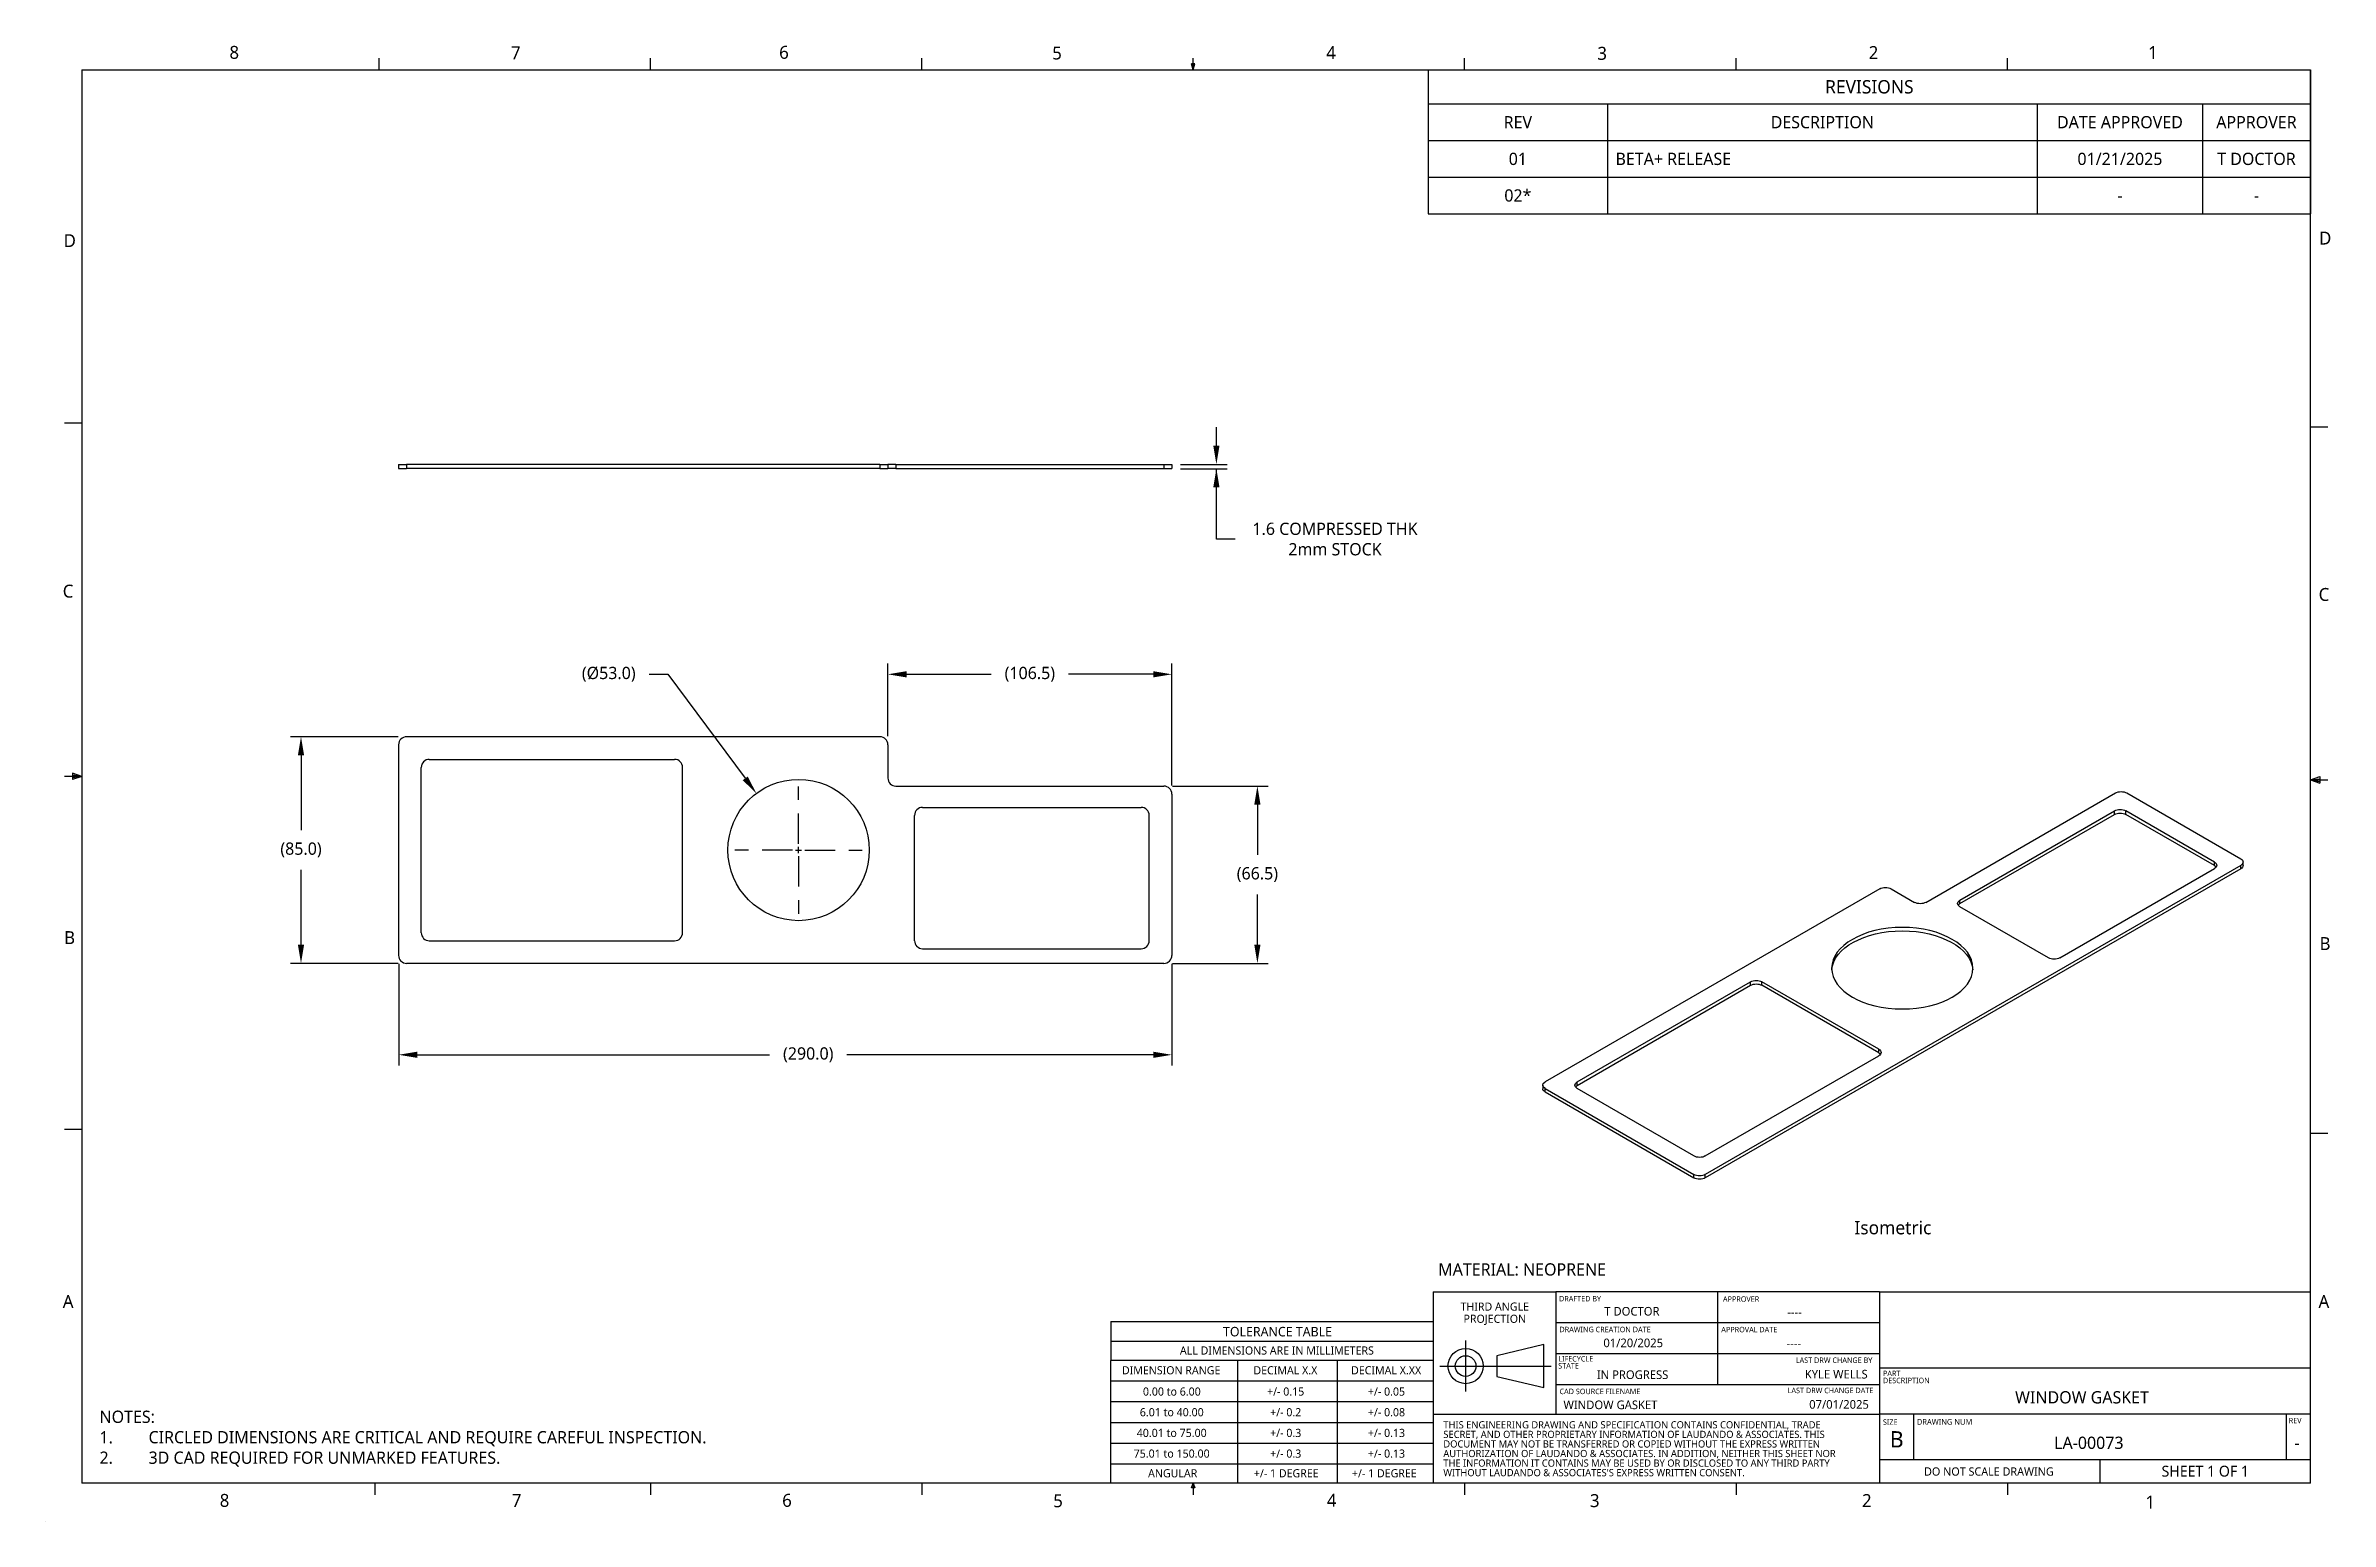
# Model space of a CAD drawing. Extents: x 0 to 16.9, y 0 to 10.9.
import ezdxf

# ---------------------------------------------------------------- set-up
doc = ezdxf.new("R2010")
doc.units = 0
doc.header["$LTSCALE"] = 0.5
doc.header["$MEASUREMENT"] = 0
doc.header["$PDMODE"] = 33
doc.header["$PDSIZE"] = 0.03937
doc.linetypes.add('CENTER', pattern=[0.72, 0.45, -0.09, 0.09, -0.09])
doc.layers.get('DEFPOINTS').update_dxf_attribs({"linetype": 'CONTINUOUS'})
for name, color, linetype in [('ANNOTATION_TEXT', 7, 'CONTINUOUS'), ('BORDER_FRAME', 7, 'CONTINUOUS'), ('CENTERMARKS', 7, 'CONTINUOUS'), ('SKETCHED_GEOMETRY', 7, 'CONTINUOUS'), ('TABLES', 7, 'CONTINUOUS'), ('TANGENT_LINES', 7, 'CONTINUOUS'), ('TITLE_BLOCK', 7, 'CONTINUOUS'), ('VISIBLE', 7, 'CONTINUOUS')]:
    doc.layers.add(name, color=color, linetype=linetype)
doc.styles.add('ONSHAPE-CUSTOM-STYLE-NOTE0', font='NotoSans-Regular.ttf')
doc.styles.add('ONSHAPE-CUSTOM-STYLE-NOTE1', font='NotoSans-Regular.ttf')
doc.styles.add('ONSHAPE-CUSTOM-STYLE-NOTE2', font='NotoSans-Regular.ttf')
doc.styles.add('ONSHAPE-CUSTOM-STYLE-NOTE3', font='NotoSans-Regular.ttf')
doc.styles.add('ONSHAPE-CUSTOM-STYLE-NOTE4', font='NotoSans-Regular.ttf')
doc.styles.add('ONSHAPE-CUSTOM-STYLE-NOTE5', font='NotoSans-Regular.ttf')
doc.styles.add('ONSHAPE-CUSTOM-STYLE-NOTE6', font='NotoSans-Regular.ttf')
doc.styles.add('ONSHAPE-CUSTOM-STYLE-NOTE7', font='NotoSans-Regular.ttf')
doc.styles.add('ONSHAPE-CUSTOM-STYLE-NOTE_', font='NotoSans-Regular.ttf')
doc.styles.add('ONSHAPE-STANDARD', font='NotoSans-Regular.ttf')
doc.styles.add('ONSHAPE-STANDARD-DIMENSION', font='')
doc.styles.add('ONSHAPE-STANDARD-NOTESTYLE', font='Noto Sans', dxfattribs={"height": 0.090551})
doc.styles.add('ONSHAPE-STANDARD-REVISION0', font='Noto Sans')
doc.styles.add('ONSHAPE-STANDARD-REVISION1', font='Noto Sans')
doc.styles.add('ONSHAPE-STANDARD-REVISIONT', font='Noto Sans')
doc.styles.add('ONSHAPE-STANDARD-VIEW-LABE', font='Noto Sans', dxfattribs={"height": 0.098425})
doc.styles.get('ONSHAPE-STANDARD-DIMENSION').set_extended_font_data('Noto Sans')
doc.dimstyles.new('ONSHAPE-STANDARD$0', dxfattribs={"dimtxt": 0.090551, "dimasz": 0.137795, "dimexe": 0.07874, "dimexo": 0.062992, "dimgap": 0.090551, "dimtad": 0, "dimtih": 1, "dimtoh": 1, "dimdec": 1, "dimlfac": 25.4, "dimzin": 7, "dimtxsty": 'ONSHAPE-STANDARD-DIMENSION', "dimcen": 0.09, "dimclrd": 7, "dimclre": 7, "dimclrt": 7, "dimadec": 1, "dimazin": 3, "dimtfac": 1, "dimtdec": 1, "dimtofl": 0, "dimtmove": 0, "dimatfit": 3, "dimtolj": 1, "dimtzin": 7})
doc.dimstyles.new('ONSHAPE-STANDARD$3', dxfattribs={"dimtxt": 0.090551, "dimasz": 0.137795, "dimexe": 0.07874, "dimexo": 0.062992, "dimgap": 0.090551, "dimtad": 0, "dimtih": 1, "dimtoh": 1, "dimdec": 1, "dimlfac": 25.4, "dimzin": 7, "dimtxsty": 'ONSHAPE-STANDARD-DIMENSION', "dimcen": 0, "dimclrd": 7, "dimclre": 7, "dimclrt": 7, "dimadec": 1, "dimazin": 3, "dimtfac": 1, "dimtdec": 1, "dimtofl": 0, "dimtmove": 0, "dimatfit": 3, "dimtolj": 1, "dimtzin": 7})

msp = doc.modelspace()

# ---------------------------------------------------------------- texts
at = {"layer": 'ANNOTATION_TEXT', "color": 7, "insert": (13.6378, 2.2169), "char_height": 0.09843, "attachment_point": 2, "style": 'ONSHAPE-STANDARD-VIEW-LABE'}
msp.add_mtext('Isometric', dxfattribs=at)
at = {"layer": 'ANNOTATION_TEXT', "char_height": 0.090551, "attachment_point": 1, "style": 'ONSHAPE-STANDARD-NOTESTYLE'}
for s, insert, width in [('MATERIAL: NEOPRENE ', (10.2807, 1.9048), 5.318053), ('NOTES:\\P1.^ICIRCLED DIMENSIONS ARE CRITICAL AND REQUIRE CAREFUL INSPECTION. \\P2.^I3D CAD REQUIRED FOR UNMARKED FEATURES. ', (0.3972, 0.817), 6.788272)]:
    msp.add_mtext(s, dxfattribs=dict(at, insert=insert, width=width))
at = {"layer": 'BORDER_FRAME', "char_height": 0.0954, "attachment_point": 1, "style": 'ONSHAPE-STANDARD'}
for s, insert in [('8', (1.3567, 10.8922)), ('7', (3.4347, 10.8887)), ('6', (5.4151, 10.8924)), ('5', (7.4309, 10.8876)), ('4', (9.4544, 10.8901)), ('3', (11.4561, 10.885)), ('2', (13.4592, 10.8907)), ('1', (15.5215, 10.8908)), ('D', (0.1323, 9.5022)), ('D', (16.784, 9.5208)), ('C', (0.1259, 6.9147)), ('C', (16.7809, 6.8902)), ('B', (0.1361, 4.3568)), ('B', (16.7877, 4.3129)), ('A', (16.78, 1.6709)), ('8', (1.2849, 0.202)), ('7', (3.4413, 0.202)), ('6', (5.4374, 0.2024)), ('5', (7.4385, 0.1993)), ('4', (9.4587, 0.2025)), ('3', (11.4011, 0.2003)), ('2', (13.4096, 0.2012)), ('1', (15.5021, 0.1899))]:
    msp.add_mtext(s, dxfattribs=dict(at, insert=insert))
at = {"layer": 'SKETCHED_GEOMETRY', "insert": (0.1261, 1.6708), "char_height": 0.0954, "attachment_point": 1, "style": 'ONSHAPE-STANDARD'}
msp.add_mtext('A', dxfattribs=at)
at = {"layer": 'TITLE_BLOCK'}
for s, insert, char_height, attachment_point, style in [('THIRD ANGLE', (10.6985, 1.6152), 0.060101, 2, 'ONSHAPE-STANDARD'), ('PROJECTION', (10.6987, 1.5254), 0.0601, 2, 'ONSHAPE-STANDARD'), ('DRAFTED BY', (11.1727, 1.6634), 0.04007, 1, 'ONSHAPE-STANDARD'), ('APPROVER', (12.3831, 1.6607), 0.04007, 1, 'ONSHAPE-STANDARD'), ('TOLERANCE TABLE', (9.0944, 1.4352), 0.070118, 2, 'ONSHAPE-STANDARD'), ('DRAWING CREATION DATE', (11.1758, 1.4361), 0.040067, 1, 'ONSHAPE-STANDARD'), ('APPROVAL DATE', (12.3708, 1.4355), 0.040067, 1, 'ONSHAPE-CUSTOM-STYLE-NOTE_'), ('ALL DIMENSIONS ARE IN MILLIMETERS', (9.09, 1.2911), 0.060101, 2, 'ONSHAPE-STANDARD'), ('LIFECYCLE', (11.167, 1.2199), 0.04007, 1, 'ONSHAPE-STANDARD'), ('DIMENSION RANGE', (8.3092, 1.145), 0.060101, 2, 'ONSHAPE-STANDARD'), ('DECIMAL X.X', (9.1526, 1.145), 0.060101, 2, 'ONSHAPE-STANDARD'), ('DECIMAL X.XX', (9.8965, 1.145), 0.060101, 2, 'ONSHAPE-STANDARD'), ('STATE', (11.167, 1.1681), 0.04007, 1, 'ONSHAPE-STANDARD'), ('PART', (13.5642, 1.1116), 0.04007, 1, 'ONSHAPE-STANDARD'), ('DESCRIPTION', (13.5642, 1.0598), 0.040067, 1, 'ONSHAPE-STANDARD'), ('0.00 to 6.00', (8.3143, 0.988), 0.060101, 2, 'ONSHAPE-STANDARD'), ('+/- 0.15', (9.1547, 0.988), 0.0601, 2, 'ONSHAPE-STANDARD'), ('+/- 0.05', (9.8989, 0.988), 0.0601, 2, 'ONSHAPE-STANDARD'), ('CAD SOURCE FILENAME', (11.1766, 0.9789), 0.040067, 1, 'ONSHAPE-STANDARD'), ('40.01 to 75.00', (8.3134, 0.6827), 0.060101, 2, 'ONSHAPE-STANDARD'), ('6.01 to 40.00', (8.3138, 0.8354), 0.060101, 2, 'ONSHAPE-STANDARD'), ('+/- 0.2', (9.1551, 0.8354), 0.0601, 2, 'ONSHAPE-STANDARD'), ('+/- 0.3', (9.1551, 0.6827), 0.0601, 2, 'ONSHAPE-STANDARD'), ('+/- 0.08', (9.8989, 0.8354), 0.0601, 2, 'ONSHAPE-STANDARD'), ('+/- 0.13', (9.8989, 0.6827), 0.0601, 2, 'ONSHAPE-STANDARD'), ('THIS ENGINEERING DRAWING AND SPECIFICATION CONTAINS CONFIDENTIAL, TRADE', (10.3186, 0.739), 0.053006, 1, 'ONSHAPE-STANDARD'), ('SIZE', (13.5642, 0.7524), 0.04007, 1, 'ONSHAPE-STANDARD'), ('DRAWING NUM', (13.8147, 0.7551), 0.042405, 1, 'ONSHAPE-STANDARD'), ('REV', (16.5603, 0.7636), 0.04007, 1, 'ONSHAPE-STANDARD'), ('75.01 to 150.00', (8.313, 0.5301), 0.060101, 2, 'ONSHAPE-STANDARD'), ('+/- 0.3', (9.1551, 0.5301), 0.0601, 2, 'ONSHAPE-STANDARD'), ('+/- 0.13', (9.8989, 0.5301), 0.0601, 2, 'ONSHAPE-STANDARD'), ('AUTHORIZATION OF LAUDANDO & ASSOCIATES. IN ADDITION, NEITHER THIS SHEET NOR', (10.3186, 0.527), 0.053006, 1, 'ONSHAPE-STANDARD'), ('SECRET, AND OTHER PROPRIETARY INFORMATION OF LAUDANDO & ASSOCIATES. THIS', (10.3186, 0.6684), 0.053006, 1, 'ONSHAPE-STANDARD'), ('DOCUMENT MAY NOT BE TRANSFERRED OR COPIED WITHOUT THE EXPRESS WRITTEN', (10.3186, 0.5977), 0.053006, 1, 'ONSHAPE-STANDARD'), ('B', (13.6661, 0.6655), 0.1202, 2, 'ONSHAPE-STANDARD'), ('ANGULAR', (8.3206, 0.3847), 0.0601, 2, 'ONSHAPE-STANDARD'), ('+/- 1 DEGREE', (9.1588, 0.3847), 0.060101, 2, 'ONSHAPE-STANDARD'), ('+/- 1 DEGREE', (9.8829, 0.3847), 0.060101, 2, 'ONSHAPE-STANDARD'), ('THE INFORMATION IT CONTAINS MAY BE USED BY OR DISCLOSED TO ANY THIRD PARTY', (10.3186, 0.4563), 0.053006, 1, 'ONSHAPE-STANDARD'), ("WITHOUT LAUDANDO & ASSOCIATES'S EXPRESS WRITTEN CONSENT.", (10.3186, 0.3857), 0.053006, 1, 'ONSHAPE-STANDARD'), ('DO NOT SCALE DRAWING', (14.3464, 0.3981), 0.061063, 2, 'ONSHAPE-STANDARD')]:
    msp.add_mtext(s, dxfattribs=dict(at, insert=insert, char_height=char_height, attachment_point=attachment_point, style=style))
at = {"layer": 'TITLE_BLOCK', "attachment_point": 1}
for s, insert, char_height, width, style in [('{\\fNoto Sans|b0|i0|c0|p0;\\W6.94722;  }T DOCTOR', (11.2078, 1.5824), 0.063607, 1.076884, 'ONSHAPE-STANDARD'), ('{\\fNoto Sans|b0|i0|c0|p0;\\W7.09482;   }----', (12.4002, 1.5757), 0.063607, 1.095515, 'ONSHAPE-STANDARD'), ('{\\fNoto Sans|b0|i0|c0|p0;\\W6.51674;  }01/20/2025', (11.2196, 1.349), 0.063607, 1.072549, 'ONSHAPE-STANDARD'), ('{\\fNoto Sans|b0|i0|c0|p0;\\W6.92877;   }----', (12.4051, 1.3463), 0.063607, 1.072549, 'ONSHAPE-CUSTOM-STYLE-NOTE0'), ('{\\fNoto Sans|b0|i0|c0|p0;\\W4.84526; }LAST DRW CHANGE BY', (12.8553, 1.2094), 0.040067, 0.662958, 'ONSHAPE-CUSTOM-STYLE-NOTE6'), ('{\\fNoto Sans|b0|i0|c0|p0;\\W5.50828;  }IN PROGRESS', (11.2149, 1.1141), 0.063607, 1.072549, 'ONSHAPE-CUSTOM-STYLE-NOTE1'), ('{\\fNoto Sans|b0|i0|c0|p0;\\W5.68310; }KYLE WELLS', (12.8647, 1.118), 0.063607, 0.624475, 'ONSHAPE-CUSTOM-STYLE-NOTE7'), ('WINDOW GASKET', (11.2055, 0.8916), 0.063607, 1.704561, 'ONSHAPE-CUSTOM-STYLE-NOTE3'), ('LAST DRW CHANGE DATE', (12.8607, 0.9861), 0.040067, 0.662958, 'ONSHAPE-STANDARD'), ('{\\fNoto Sans|b0|i0|c0|p0;\\W6.83535; }07/01/2025', (12.8725, 0.8948), 0.063607, 0.624475, 'ONSHAPE-CUSTOM-STYLE-NOTE2'), ('{\\fNoto Sans|b0|i0|c0|p0;\\W7.71314;    }WINDOW GASKET', (13.594, 0.9607), 0.090551, 3.08325, 'ONSHAPE-CUSTOM-STYLE-NOTE5'), ('{\\fNoto Sans|b0|i0|c0|p0;\\W7.91142;    }LA-00073', (13.8578, 0.625), 0.090551, 2.630797, 'ONSHAPE-CUSTOM-STYLE-NOTE4'), ('{\\fNoto Sans|b0|i0|c0|p0;\\W3.91256; }-', (16.4829, 0.6247), 0.090551, 0.297497, 'ONSHAPE-STANDARD'), ('{\\fNoto Sans|b0|i0|c0|p0;\\W7.13836;  }SHEET 1 OF 1', (15.234, 0.4101), 0.080135, 1.501676, 'ONSHAPE-STANDARD')]:
    msp.add_mtext(s, dxfattribs=dict(at, insert=insert, char_height=char_height, width=width, style=style))

# ---------------------------------------------------------------- blocks, each defined once
blk = doc.blocks.new('*T1')
at = {"layer": 'TABLES', "color": 0, "linetype": 'BYBLOCK'}
for p, q in [((0, 0), (6.513, 0)), ((0, 0), (0, -1.063)), ((6.513, 0), (6.513, -1.063)), ((0, -0.253), (6.513, -0.253)), ((1.324, -0.253), (1.324, -1.063)), ((4.496, -0.253), (4.496, -1.063)), ((5.717, -0.253), (5.717, -1.063)), ((0, -0.523), (6.513, -0.523)), ((0, -0.794), (6.513, -0.794)), ((0, -1.063), (6.513, -1.063))]:
    blk.add_line(p, q, dxfattribs=at)
at = {"layer": 'TABLES', "color": 0}
for s, insert, char_height, width, attachment_point, style in [('{REVISIONS}', (3.257, -0.127), 0.09843, 6.39514, 5, 'ONSHAPE-STANDARD-REVISIONT'), ('REV', (0.662, -0.388), 0.0906, 1.20615, 5, 'ONSHAPE-STANDARD-REVISION0'), ('DESCRIPTION', (2.91, -0.388), 0.09055, 3.05356, 5, 'ONSHAPE-STANDARD-REVISION0'), ('DATE APPROVED', (5.107, -0.388), 0.09055, 1.10321, 5, 'ONSHAPE-STANDARD-REVISION0'), ('APPROVER', (6.115, -0.388), 0.0906, 0.67789, 5, 'ONSHAPE-STANDARD-REVISION0'), ('{01}', (0.662, -0.659), 0.0906, 1.20615, 5, 'ONSHAPE-STANDARD-REVISION1'), ('BETA+ RELEASE', (1.383, -0.659), 0.09055, 3.05356, 4, 'ONSHAPE-STANDARD-REVISION1'), ('{01/21/2025}', (5.107, -0.659), 0.09055, 1.10321, 5, 'ONSHAPE-STANDARD-REVISION1'), ('{T DOCTOR}', (6.115, -0.659), 0.0906, 0.67789, 5, 'ONSHAPE-STANDARD-REVISION1'), ('{02*}', (0.662, -0.929), 0.0906, 1.20615, 5, 'ONSHAPE-STANDARD-REVISION1'), ('{-}', (5.107, -0.929), 0.0906, 1.10321, 5, 'ONSHAPE-STANDARD-REVISION1'), ('{-}', (6.115, -0.929), 0.0906, 0.67789, 5, 'ONSHAPE-STANDARD-REVISION1')]:
    blk.add_mtext(s, dxfattribs=dict(at, insert=insert, char_height=char_height, width=width, attachment_point=attachment_point, style=style))
blk = doc.blocks.new('*D2')
at = {"layer": 'ANNOTATION_TEXT', "color": 7}
for p, q in [((2.606, 4.115), (2.606, 3.366)), ((8.314, 4.115), (8.314, 3.366)), ((2.744, 3.444), (5.345, 3.444)), ((8.177, 3.444), (5.915, 3.444))]:
    blk.add_line(p, q, dxfattribs=at)
for points in [[(2.744, 3.467), (2.744, 3.421), (2.606, 3.444)], [(8.177, 3.421), (8.177, 3.467), (8.314, 3.444)]]:
    blk.add_solid(points, dxfattribs=at)
at = {"layer": 'DEFPOINTS', "color": 0}
for p in [(2.606, 4.178), (8.314, 4.178), (8.314, 3.444)]:
    blk.add_point(p, dxfattribs=at)
at = {"layer": 'ANNOTATION_TEXT', "color": 7, "insert": (5.63, 3.444), "char_height": 0.09055, "attachment_point": 5, "style": 'ONSHAPE-STANDARD-DIMENSION'}
blk.add_mtext('\\A1;(290.0)', dxfattribs=at)
blk = doc.blocks.new('*D3')
at = {"layer": 'ANNOTATION_TEXT', "color": 7}
for p, q in [((2.602, 5.792), (1.807, 5.792)), ((1.885, 5.654), (1.885, 5.102)), ((1.885, 4.257), (1.885, 4.809)), ((2.602, 4.119), (1.807, 4.119))]:
    blk.add_line(p, q, dxfattribs=at)
for points in [[(1.908, 5.654), (1.862, 5.654), (1.885, 5.792)], [(1.862, 4.257), (1.908, 4.257), (1.885, 4.119)]]:
    blk.add_solid(points, dxfattribs=at)
at = {"layer": 'DEFPOINTS', "color": 0}
for p in [(1.885, 5.792), (2.665, 5.792), (2.665, 4.119)]:
    blk.add_point(p, dxfattribs=at)
at = {"layer": 'ANNOTATION_TEXT', "color": 7, "insert": (1.885, 4.956), "char_height": 0.0906, "attachment_point": 5, "style": 'ONSHAPE-STANDARD-DIMENSION'}
blk.add_mtext('\\A1;(85.0)', dxfattribs=at)
blk = doc.blocks.new('*D4')
at = {"layer": 'ANNOTATION_TEXT', "color": 7}
for p, q in [((8.318, 5.428), (9.025, 5.428)), ((8.946, 5.29), (8.946, 4.92)), ((8.946, 4.257), (8.946, 4.627)), ((8.318, 4.119), (9.025, 4.119))]:
    blk.add_line(p, q, dxfattribs=at)
for points in [[(8.969, 5.29), (8.923, 5.29), (8.946, 5.428)], [(8.923, 4.257), (8.969, 4.257), (8.946, 4.119)]]:
    blk.add_solid(points, dxfattribs=at)
at = {"layer": 'DEFPOINTS', "color": 0}
for p in [(8.255, 5.428), (8.255, 4.119), (8.946, 4.119)]:
    blk.add_point(p, dxfattribs=at)
at = {"layer": 'ANNOTATION_TEXT', "color": 7, "insert": (8.946, 4.774), "char_height": 0.0906, "attachment_point": 5, "style": 'ONSHAPE-STANDARD-DIMENSION'}
blk.add_mtext('\\A1;(66.5)', dxfattribs=at)
blk = doc.blocks.new('*D5')
at = {"layer": 'ANNOTATION_TEXT', "color": 7}
for p, q in [((6.218, 5.796), (6.218, 6.332)), ((6.356, 6.253), (6.981, 6.253)), ((8.177, 6.253), (7.551, 6.253)), ((8.314, 5.432), (8.314, 6.332))]:
    blk.add_line(p, q, dxfattribs=at)
for points in [[(6.356, 6.276), (6.356, 6.23), (6.218, 6.253)], [(8.177, 6.23), (8.177, 6.276), (8.314, 6.253)]]:
    blk.add_solid(points, dxfattribs=at)
at = {"layer": 'DEFPOINTS', "color": 0}
for p in [(8.314, 6.253), (6.218, 5.733), (8.314, 5.369)]:
    blk.add_point(p, dxfattribs=at)
at = {"layer": 'ANNOTATION_TEXT', "color": 7, "insert": (7.266, 6.253), "char_height": 0.09055, "attachment_point": 5, "style": 'ONSHAPE-STANDARD-DIMENSION'}
blk.add_mtext('\\A1;(106.5)', dxfattribs=at)
blk = doc.blocks.new('*D6')
at = {"layer": 'ANNOTATION_TEXT', "color": 7}
for p, q in [((4.455, 6.253), (4.592, 6.253)), ((4.592, 6.253), (5.165, 5.485))]:
    blk.add_line(p, q, dxfattribs=at)
blk.add_solid([(5.146, 5.471), (5.183, 5.498), (5.247, 5.374)], dxfattribs=at)
at = {"layer": 'DEFPOINTS', "color": 0}
for p in [(5.247, 5.374), (5.87, 4.537)]:
    blk.add_point(p, dxfattribs=at)
at = {"layer": 'ANNOTATION_TEXT', "color": 7, "insert": (4.157, 6.253), "char_height": 0.09055, "attachment_point": 5, "style": 'ONSHAPE-STANDARD-DIMENSION'}
blk.add_mtext('\\A1;(%%c53.0)', dxfattribs=at)
blk = doc.blocks.new('*D7')
at = {"layer": 'ANNOTATION_TEXT', "color": 7}
for p, q in [((8.643, 7.941), (8.643, 8.078)), ((8.377, 7.803), (8.722, 7.803)), ((8.377, 7.771), (8.722, 7.771)), ((8.643, 7.251), (8.643, 7.771)), ((8.781, 7.251), (8.643, 7.251)), ((0, 0), (0, 0)), ((0, 0), (0, 0))]:
    blk.add_line(p, q, dxfattribs=at)
for points in [[(8.62, 7.941), (8.666, 7.941), (8.643, 7.803)], [(8.666, 7.633), (8.62, 7.633), (8.643, 7.771)]]:
    blk.add_solid(points, dxfattribs=at)
at = {"layer": 'DEFPOINTS', "color": 0}
for p in [(8.314, 7.803), (8.314, 7.771), (8.643, 7.771)]:
    blk.add_point(p, dxfattribs=at)
at = {"layer": 'ANNOTATION_TEXT', "color": 7, "insert": (9.519, 7.251), "char_height": 0.09055, "attachment_point": 5, "style": 'ONSHAPE-STANDARD-DIMENSION'}
blk.add_mtext('\\A1;1.6 COMPRESSED THK\\P2mm STOCK', dxfattribs=at)

# ---------------------------------------------------------------- dimensions: what is measured, and where the dimension line sits
at = {"layer": 'ANNOTATION_TEXT'}
for base, p1, p2, angle, text, override, picture, middle, dimtype in [((8.6431, 7.7712), (8.3145, 7.8027, 0.4134), (8.3145, 7.7712, 0.4134), 270, '<>\\P2mm STOCK', {"dimlfac": 50.8, "dimpost": '<> COMPRESSED THK', "dimtmove": 1}, '*D7', (9.5186, 7.2512), 161), ((1.8853, 5.7923), (2.6648, 4.119, 0.0063), (2.6648, 5.7923, 0.0063), 90, '(<>)', {"dimlfac": 50.8, "dimpost": ''}, '*D3', (1.8853, 4.9557), 160), ((8.9462, 4.119), (8.2554, 5.4281, 0.0063), (8.2554, 4.119, 0.0063), 90, '(<>)', {"dimlfac": 50.8, "dimpost": ''}, '*D4', (8.9462, 4.7736), 160)]:
    dim = msp.add_linear_dim(base=base, p1=p1, p2=p2, angle=angle, text=text, dimstyle='ONSHAPE-STANDARD$0', override=override, dxfattribs=at)
    dim.commit()
    dim.dimension.update_dxf_attribs({"geometry": picture, "text_midpoint": middle, "dimtype": dimtype})
dim = msp.add_diameter_dim_2p(p1=(5.8701, 4.5373, 0.0063), p2=(5.247, 5.374, 0.0063), text='(<>)', dimstyle='ONSHAPE-STANDARD$3', override={"dimlfac": 50.8, "dimpost": '%%c<>', "dimtofl": 0, "dimtmove": 0, "dimatfit": 3}, dxfattribs=at)
dim.commit()
dim.dimension.update_dxf_attribs({"geometry": '*D6', "text_midpoint": (4.1566, 6.253), "dimtype": 163})
for base, p1, p2, picture, middle in [((8.3145, 6.253), (6.218, 5.7332, 0.0063), (8.3145, 5.369, 0.0063), '*D5', (7.2662, 6.253)), ((8.3145, 3.4445), (2.6058, 4.1781, 0.0063), (8.3145, 4.1781, 0.0063), '*D2', (5.6301, 3.4445))]:
    dim = msp.add_linear_dim(base=base, p1=p1, p2=p2, text='(<>)', dimstyle='ONSHAPE-STANDARD$0', override={"dimlfac": 50.8, "dimpost": ''}, dxfattribs=at)
    dim.commit()
    dim.dimension.update_dxf_attribs({"geometry": picture, "text_midpoint": middle, "dimtype": 160})

# ---------------------------------------------------------------- linework, layer by layer
at = {"layer": 'BORDER_FRAME'}
for p, q in [((2.4616, 10.7165), (2.4616, 10.8028)), ((4.4652, 10.7165), (4.4652, 10.8028)), ((6.4688, 10.7165), (6.4688, 10.8028)), ((8.4724, 10.7165), (8.4724, 10.8028)), ((10.476, 10.7165), (10.476, 10.8028)), ((12.4797, 10.7165), (12.4797, 10.8028)), ((14.4833, 10.7165), (14.4833, 10.8028)), ((0.2669, 10.7165), (0.2669, 0.2823)), ((0.2669, 10.7165), (16.7201, 10.7165)), ((8.4852, 10.7592), (8.4589, 10.7592)), ((8.4724, 10.7165), (8.4589, 10.7592)), ((8.4653, 10.7592), (8.4724, 10.7165)), ((8.4774, 10.7592), (8.4724, 10.7165)), ((8.4724, 10.7165), (8.4852, 10.7592)), ((16.7201, 0.2823), (16.7201, 10.7165)), ((0.2665, 8.1073), (0.1393, 8.1073)), ((16.7211, 8.0811), (16.8483, 8.0811)), ((0.2665, 5.4994), (0.1393, 5.4994)), ((0.2665, 5.4994), (0.1982, 5.5238)), ((0.1982, 5.5238), (0.1982, 5.4764)), ((0.2665, 5.4994), (0.1982, 5.5086)), ((0.2665, 5.4994), (0.1982, 5.4764)), ((0.2665, 5.4994), (0.1982, 5.4889)), ((16.7211, 5.4732), (16.7895, 5.4977)), ((16.7211, 5.4732), (16.7895, 5.4824)), ((16.7211, 5.4732), (16.7895, 5.4627)), ((16.7211, 5.4732), (16.7895, 5.4502)), ((16.7211, 5.4732), (16.8483, 5.4732)), ((16.7895, 5.4977), (16.7895, 5.4502)), ((0.2665, 2.8915), (0.1393, 2.8915)), ((16.7211, 2.8653), (16.8483, 2.8653)), ((16.7201, 0.2823), (0.2669, 0.2823)), ((2.43, 0.2795), (2.43, 0.1959)), ((4.4652, 0.2822), (4.4652, 0.1959)), ((6.4688, 0.2822), (6.4688, 0.1959)), ((8.4589, 0.247), (8.4724, 0.2822)), ((8.4852, 0.247), (8.4589, 0.247)), ((8.4724, 0.2822), (8.4852, 0.247)), ((8.4724, 0.2822), (8.4724, 0.1959)), ((10.476, 0.2822), (10.476, 0.1959)), ((12.4796, 0.2822), (12.4796, 0.1959)), ((14.4833, 0.2795), (14.4833, 0.1959))]:
    msp.add_line(p, q, dxfattribs=at)
at = {"layer": 'CENTERMARKS', "linetype": 'CENTER'}
for p, q in [((5.5586, 5.0007), (5.5586, 5.5223)), ((5.5136, 4.9557), (4.9919, 4.9557)), ((5.5586, 4.9107), (5.5586, 4.389)), ((5.6036, 4.9557), (6.1252, 4.9557))]:
    msp.add_line(p, q, dxfattribs=at)
at = {"layer": 'CENTERMARKS', "linetype": 'CONTINUOUS'}
for p, q in [((5.5361, 4.9557), (5.5811, 4.9557)), ((5.5586, 4.9332), (5.5586, 4.9782))]:
    msp.add_line(p, q, dxfattribs=at)
at = {"layer": 'TANGENT_LINES'}
for p, q in [((2.6648, 7.8027), (2.6648, 7.7712)), ((6.1589, 7.8027), (6.1589, 7.7712)), ((6.2771, 7.8027), (6.2771, 7.7712)), ((8.2554, 7.8027), (8.2554, 7.7712)), ((15.2733, 5.2188), (15.2733, 5.2445)), ((15.3569, 5.2188), (15.3569, 5.2445)), ((16.0111, 4.8411), (16.0111, 4.8668)), ((16.206, 4.817), (16.206, 4.8427)), ((14.132, 4.5598), (14.132, 4.5856)), ((12.5869, 3.9571), (12.5869, 3.9828)), ((12.6704, 3.9571), (12.6704, 3.9828)), ((13.5334, 3.4589), (13.5334, 3.4846)), ((11.3063, 3.2178), (11.3063, 3.2435)), ((11.0697, 3.1695), (11.0697, 3.1953)), ((12.1693, 2.5347), (12.1693, 2.5604)), ((12.2528, 2.5347), (12.2528, 2.5604))]:
    msp.add_line(p, q, dxfattribs=at)
at = {"layer": 'TITLE_BLOCK', "linetype": 'CONTINUOUS'}
for p, q in [((10.2428, 1.6946), (10.2428, 0.7891)), ((11.1483, 1.6946), (11.1483, 0.7901)), ((13.5401, 1.6946), (16.7201, 1.6939)), ((13.5401, 1.6946), (13.5401, 0.7891)), ((10.2428, 0.7901), (10.2428, 0.2823)), ((13.5401, 0.7902), (13.5401, 0.283))]:
    msp.add_line(p, q, dxfattribs=at)
at = {"layer": 'TITLE_BLOCK'}
for p, q in [((10.2428, 1.6946), (11.1483, 1.6946)), ((13.5401, 1.6946), (11.1483, 1.6946)), ((12.3429, 1.6946), (12.3429, 1.0067)), ((7.8642, 1.4739), (7.8642, 1.1878)), ((7.8643, 1.474), (10.2427, 1.474)), ((13.5375, 1.4646), (11.1483, 1.4646)), ((7.8642, 0.2821), (7.8642, 1.1878)), ((7.8643, 1.331), (10.2427, 1.331)), ((10.2427, 1.1879), (7.8643, 1.1879)), ((8.7984, 1.1879), (8.7984, 0.2823)), ((9.534, 1.1879), (9.534, 0.2823)), ((10.4833, 1.3341), (10.4833, 0.9583)), ((11.0613, 1.3054), (10.7127, 1.2223)), ((10.7127, 1.2223), (10.7127, 1.0701)), ((11.0613, 0.987), (11.0613, 1.3054)), ((13.5375, 1.2357), (11.1483, 1.2357)), ((10.2427, 1.0347), (7.8643, 1.0347)), ((10.2927, 1.1462), (11.1141, 1.1462)), ((10.7127, 1.1462), (11.0613, 1.1462)), ((10.7127, 1.0701), (11.0613, 0.987)), ((13.5401, 1.1341), (16.7201, 1.1329)), ((10.2427, 0.8814), (7.8643, 0.8814)), ((13.5375, 1.0067), (11.1483, 1.0067)), ((10.2427, 0.7281), (7.8643, 0.7281)), ((10.2428, 0.7901), (13.5401, 0.7901)), ((16.7201, 0.7899), (13.5401, 0.7901)), ((13.7926, 0.4542), (13.7926, 0.7901)), ((16.542, 0.7901), (16.542, 0.4563)), ((10.2427, 0.5749), (7.8643, 0.5749)), ((10.2427, 0.4216), (7.8643, 0.4216)), ((16.7201, 0.4543), (13.5401, 0.4542)), ((15.1665, 0.4542), (15.1665, 0.2823))]:
    msp.add_line(p, q, dxfattribs=at)
for radius in [0.1302, 0.0761]:
    msp.add_circle((10.4833, 1.1462), radius, dxfattribs=at)
at = {"layer": 'VISIBLE'}
for p, q in [((2.6058, 7.8027), (2.6058, 7.7712)), ((2.6058, 7.8027), (2.6648, 7.8027)), ((2.6058, 7.7712), (2.6648, 7.7712)), ((6.1589, 7.8027), (2.6648, 7.8027)), ((6.1589, 7.7712), (2.6648, 7.7712)), ((6.1589, 7.8027), (6.218, 7.8027)), ((6.1589, 7.7712), (6.218, 7.7712)), ((6.218, 7.8027), (6.218, 7.7712)), ((6.2771, 7.8027), (6.218, 7.8027)), ((6.2771, 7.7712), (6.218, 7.7712)), ((6.2771, 7.8027), (8.2554, 7.8027)), ((6.2771, 7.7712), (8.2554, 7.7712)), ((8.2554, 7.8027), (8.3145, 7.8027)), ((8.2554, 7.7712), (8.3145, 7.7712)), ((8.3145, 7.8027), (8.3145, 7.7712)), ((6.1589, 5.7923), (2.6648, 5.7923)), ((2.6058, 5.7332), (2.6058, 4.1781)), ((2.8322, 5.6249), (4.6432, 5.6249)), ((6.218, 5.7332), (6.218, 5.4871)), ((2.7731, 4.3454), (2.7731, 5.5659)), ((4.7023, 4.3454), (4.7023, 5.5659)), ((6.2771, 5.4281), (8.2554, 5.4281)), ((6.4739, 5.2706), (8.0881, 5.2706)), ((8.3145, 5.369), (8.3145, 4.1781)), ((13.8814, 4.5695), (15.2803, 5.3771)), ((14.132, 4.5856), (15.2733, 5.2445)), ((16.0111, 4.8668), (15.3569, 5.2445)), ((15.3638, 5.3771), (16.206, 4.8909)), ((6.4148, 4.2864), (6.4148, 5.2116)), ((8.1471, 4.2864), (8.1471, 5.2116)), ((14.132, 4.5598), (15.2733, 5.2188)), ((16.0111, 4.8411), (15.3569, 5.2188)), ((16.206, 4.8427), (12.2528, 2.5604)), ((16.206, 4.817), (12.2528, 2.5347)), ((14.8697, 4.1596), (16.0111, 4.8186)), ((16.2232, 4.8411), (16.2232, 4.8668)), ((13.5404, 4.6699), (11.0697, 3.2435)), ((13.6239, 4.6699), (13.7979, 4.5695)), ((14.7862, 4.1596), (14.132, 4.5373)), ((2.8322, 4.2864), (4.6432, 4.2864)), ((6.4739, 4.2273), (8.0881, 4.2273)), ((8.2554, 4.119), (2.6648, 4.119)), ((11.3063, 3.2435), (12.5869, 3.9828)), ((11.3063, 3.2178), (12.5869, 3.9571)), ((13.5334, 3.4846), (12.6704, 3.9828)), ((13.5334, 3.4589), (12.6704, 3.9571)), ((12.2528, 2.697), (13.5334, 3.4363)), ((11.0524, 3.2194), (11.0524, 3.1936)), ((11.0697, 3.1953), (12.1693, 2.5604)), ((11.0697, 3.1695), (12.1693, 2.5347)), ((12.1693, 2.697), (11.3063, 3.1953))]:
    msp.add_line(p, q, dxfattribs=at)
msp.add_circle((5.5586, 4.9557), 0.5217, dxfattribs=at)
for centre, start, end in [((2.6648, 5.7332), 90, 180), ((6.1589, 5.7332), 0, 90), ((2.8322, 5.5659), 90, 180), ((4.6432, 5.5659), 0, 90), ((6.2771, 5.4871), 180, 270), ((8.2554, 5.369), 0, 90), ((6.4739, 5.2116), 90, 180), ((8.0881, 5.2116), 0, 90), ((2.8322, 4.3454), 180, 270), ((4.6432, 4.3454), 270, 0), ((6.4739, 4.2864), 180, 270), ((8.0881, 4.2864), 270, 0), ((2.6648, 4.1781), 180, 270), ((8.2554, 4.1781), 270, 0)]:
    msp.add_arc(centre, 0.0591, start, end, dxfattribs=at)
at = {"layer": 'VISIBLE', "extrusion": (0, 0, -1)}
for centre, major_axis, start_param, end_param in [((15.3151, 5.2204), (0.0591, 0), 3.9269908, 5.4977871), ((15.3151, 5.1947), (0.0591, 0), 3.9269908, 5.4977871), ((15.3221, 5.353), (0.0591, 0), 3.9269908, 5.4977871), ((15.9693, 4.8427), (0.0591, 0), 5.4977871, 7.0685835), ((15.9693, 4.817), (0.0591, 0), 5.4977871, 5.8964967), ((16.1642, 4.8668), (0.0591, 0), 5.4977871, 7.0685835), ((16.1642, 4.8411), (0.0591, 0), 0, 0.7853982), ((13.5821, 4.6458), (0.0591, 0), 3.9269908, 5.4977871), ((13.8396, 4.5936), (0.0591, 0), 0.7853982, 2.3561945), ((14.1737, 4.5614), (0.0591, 0), 2.3561945, 3.9269908), ((14.1737, 4.5357), (0.0591, 0), 3.5282813, 3.9269908), ((13.7074, 4.0576), (0.5217, 0), 3.1842989, 6.2404791), ((14.8279, 4.1837), (0.0591, 0), 0.7853982, 2.3561945), ((12.6287, 3.9587), (0.0591, 0), 3.9269908, 5.4977871), ((12.6287, 3.933), (0.0591, 0), 3.9269908, 5.4977871), ((13.4917, 3.4605), (0.0591, 0), 5.4977871, 7.0685835), ((13.4917, 3.4347), (0.0591, 0), 5.4977871, 5.8964967), ((11.1114, 3.2194), (0.0591, 0), 2.3561945, 3.9269908), ((11.3481, 3.2194), (0.0591, 0), 2.3561945, 3.9269908), ((11.3481, 3.1936), (0.0591, 0), 3.5282813, 3.9269908), ((11.1114, 3.1936), (0.0591, 0), 2.3561945, 3.1415927), ((12.2111, 2.7211), (0.0591, 0), 0.7853982, 2.3561945), ((12.2111, 2.5845), (0.0591, 0), 0.7853982, 2.3561945), ((12.2111, 2.5588), (0.0591, 0), 0.7853982, 2.3561945)]:
    msp.add_ellipse(centre, major_axis=major_axis, ratio=0.5773503, start_param=start_param, end_param=end_param, dxfattribs=at)
msp.add_ellipse((13.7074, 4.0833), major_axis=(0.5217, 0), ratio=0.5773503, dxfattribs=at)

# ---------------------------------------------------------------- block references
at = {"layer": 'TABLES'}
msp.add_blockref('*T1', (10.2069, 10.7165), dxfattribs=at)

msp.set_redraw_order([(e.dxf.handle, doc.entitydb.next_handle()) for e in msp.query("TEXT MTEXT ATTDEF DIMENSION ARC_DIMENSION")])  # texts and dimensions are drawn at this point

doc.saveas('drawing.dxf')
